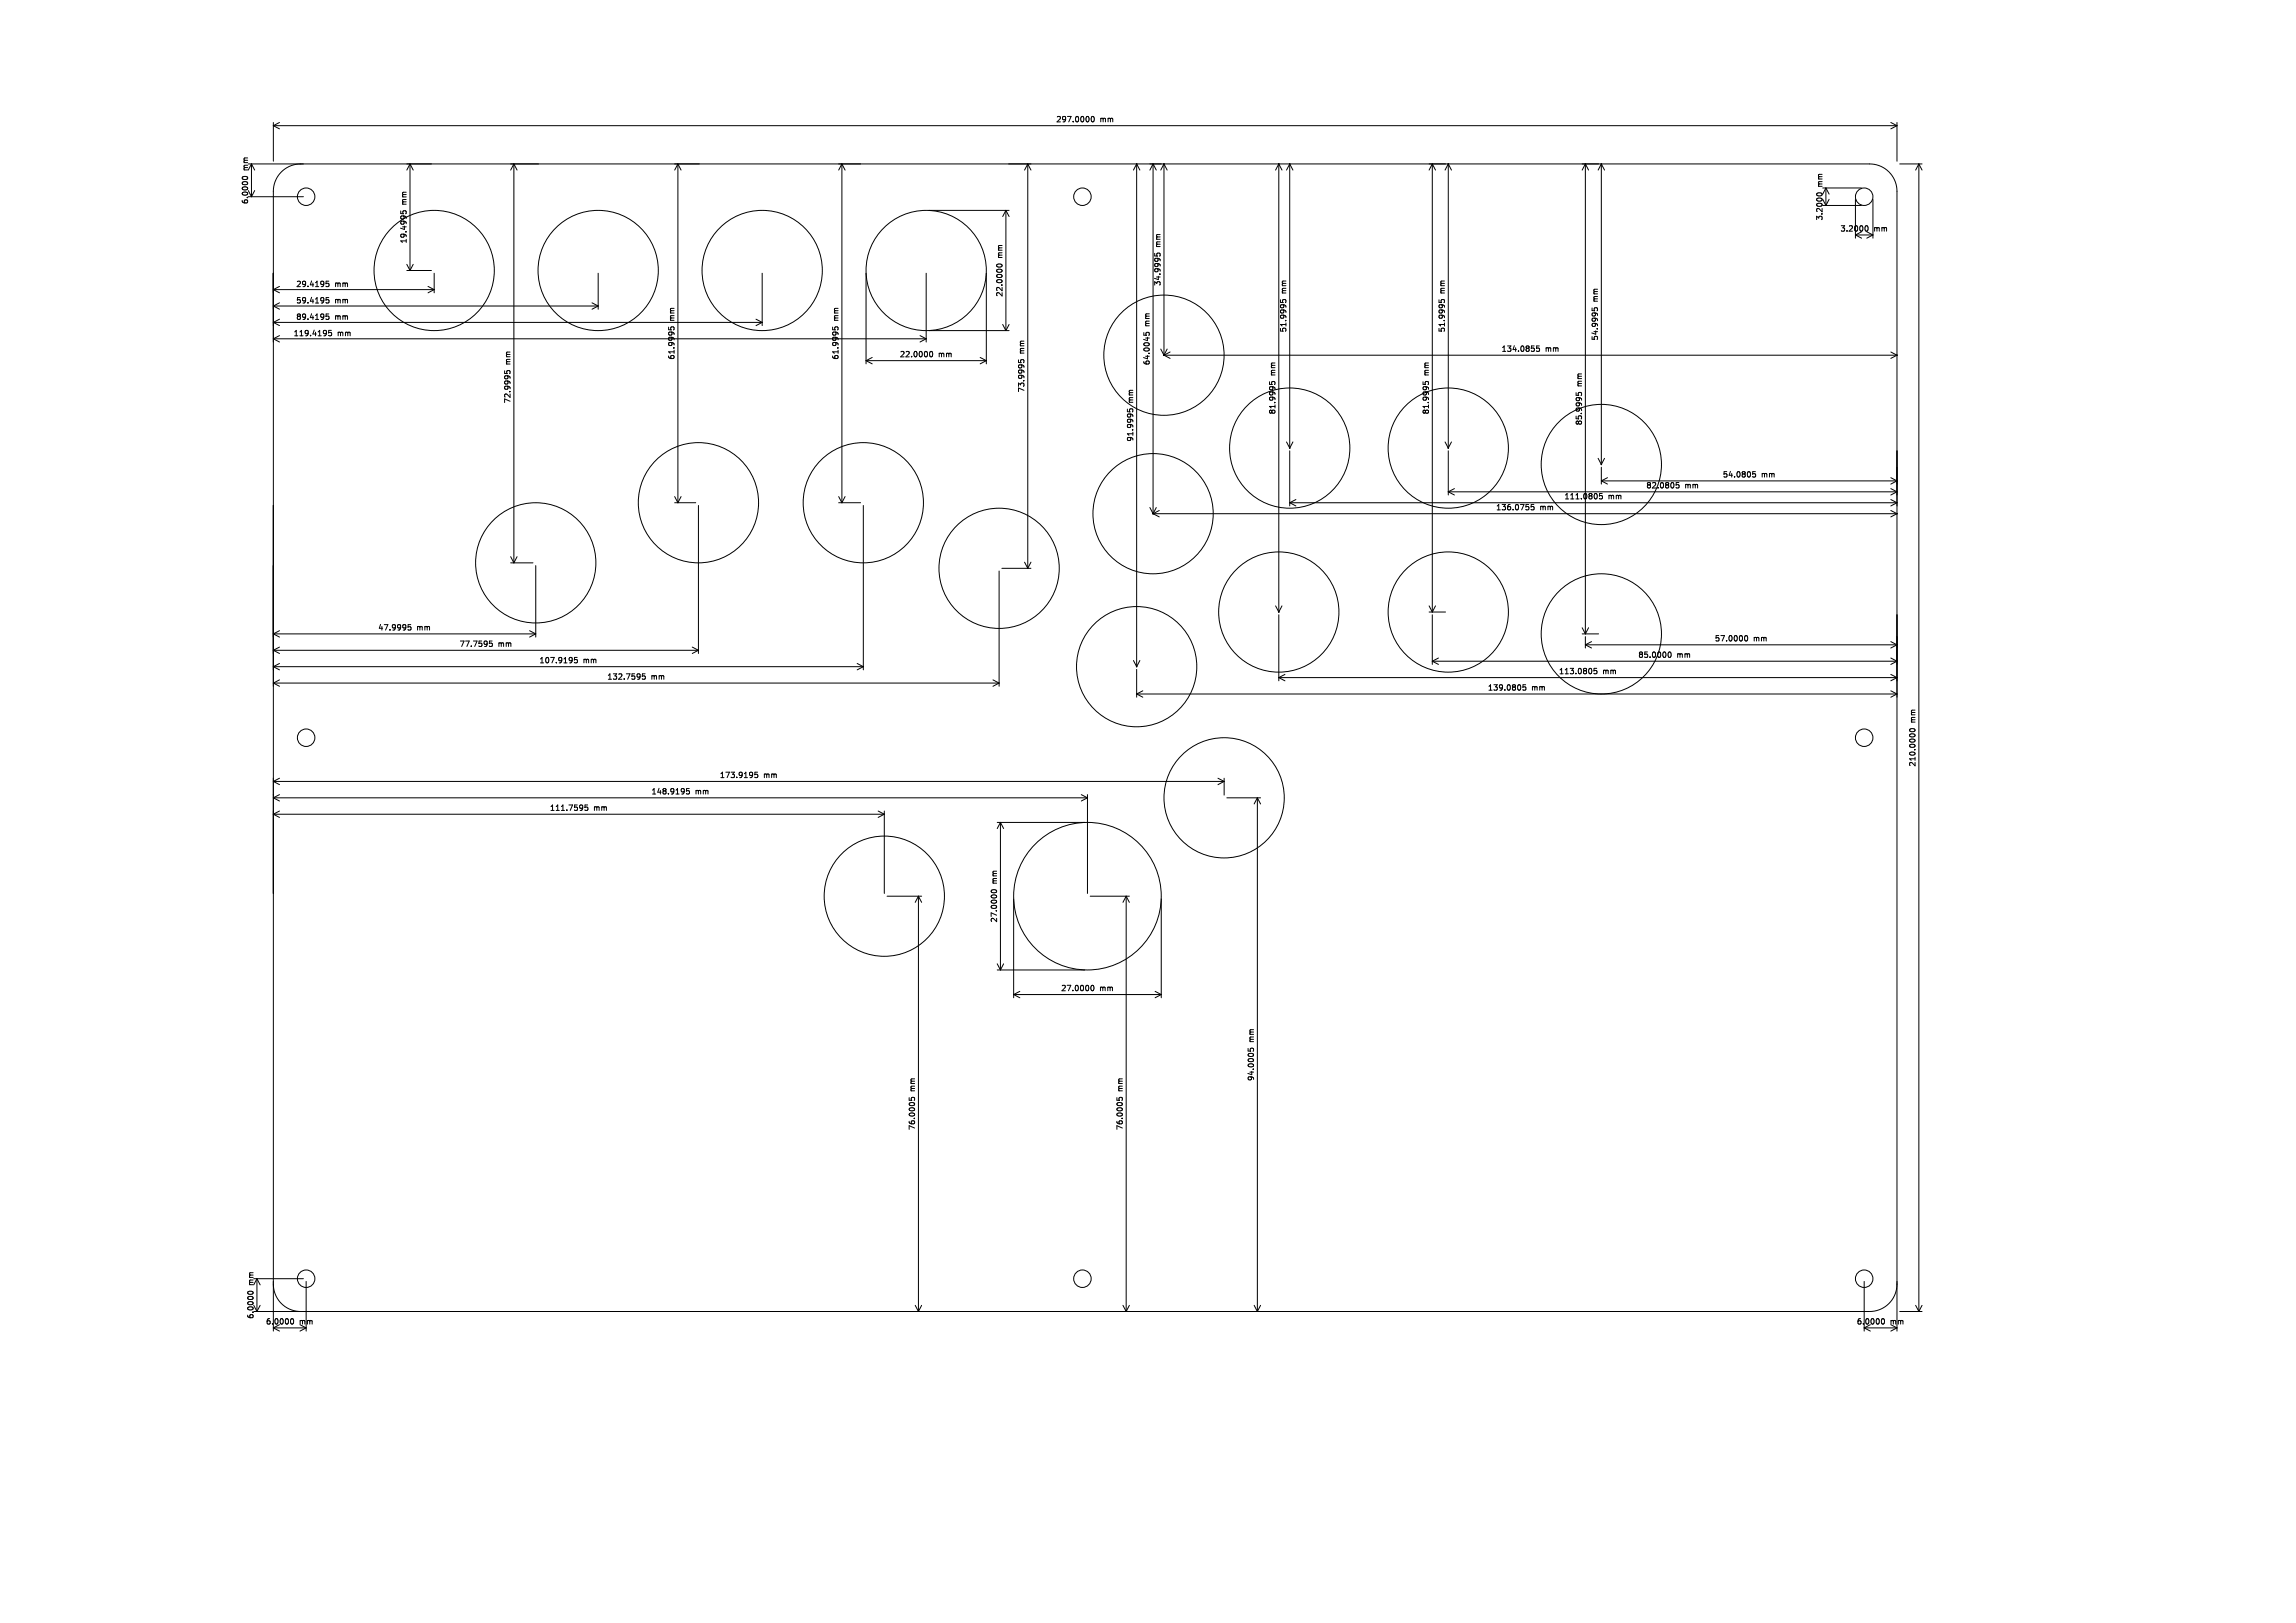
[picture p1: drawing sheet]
<svg xmlns="http://www.w3.org/2000/svg" width="420mm" height="297mm" viewBox="0 0 420 297" stroke-linecap="round" stroke-linejoin="round" font-family="sans-serif">
<defs><g id="words">
<g font-size="1.4">
<text x="193.1" y="22.6">297.0000</text>
<text x="201.2" y="22.6">mm</text>
<text x="45.6" y="31.2" transform="rotate(-90 45.6 31.2)">mm</text>
<text x="333.6" y="34.2" transform="rotate(-90 333.6 34.2)">mm</text>
<text x="45.6" y="37.5" transform="rotate(-90 45.6 37.5)">6.0000</text>
<text x="74.6" y="37.5" transform="rotate(-90 74.6 37.5)">mm</text>
<text x="333.6" y="40.5" transform="rotate(-90 333.6 40.5)">3.2000</text>
<text x="74.6" y="44.7" transform="rotate(-90 74.6 44.7)">19.4995</text>
<text x="183.6" y="47.2" transform="rotate(-90 183.6 47.2)">mm</text>
<text x="212.5" y="45.2" transform="rotate(-90 212.5 45.2)">mm</text>
<text x="336.5" y="42.6">3.2000</text>
<text x="342.8" y="42.6">mm</text>
<text x="54.1" y="52.7">29.4195</text>
<text x="61.3" y="52.7">mm</text>
<text x="212.5" y="52.4" transform="rotate(-90 212.5 52.4)">34.9995</text>
<text x="235.5" y="53.7" transform="rotate(-90 235.5 53.7)">mm</text>
<text x="264.5" y="53.7" transform="rotate(-90 264.5 53.7)">mm</text>
<text x="54.1" y="55.7">59.4195</text>
<text x="54.1" y="58.7">89.4195</text>
<text x="61.3" y="55.7">mm</text>
<text x="61.3" y="58.7">mm</text>
<text x="123.6" y="58.7" transform="rotate(-90 123.6 58.7)">mm</text>
<text x="153.6" y="58.7" transform="rotate(-90 153.6 58.7)">mm</text>
<text x="183.6" y="54.4" transform="rotate(-90 183.6 54.4)">22.0000</text>
<text x="210.5" y="59.7" transform="rotate(-90 210.5 59.7)">mm</text>
<text x="292.5" y="55.2" transform="rotate(-90 292.5 55.2)">mm</text>
<text x="53.6" y="61.7">119.4195</text>
<text x="61.7" y="61.7">mm</text>
<text x="123.6" y="65.9" transform="rotate(-90 123.6 65.9)">61.9995</text>
<text x="153.6" y="65.9" transform="rotate(-90 153.6 65.9)">61.9995</text>
<text x="164.5" y="65.6">22.0000</text>
<text x="171.7" y="65.6">mm</text>
<text x="187.6" y="64.7" transform="rotate(-90 187.6 64.7)">mm</text>
<text x="235.5" y="60.9" transform="rotate(-90 235.5 60.9)">51.9995</text>
<text x="264.5" y="60.9" transform="rotate(-90 264.5 60.9)">51.9995</text>
<text x="274.5" y="64.6">134.0855</text>
<text x="282.7" y="64.6">mm</text>
<text x="292.5" y="62.4" transform="rotate(-90 292.5 62.4)">54.9995</text>
<text x="93.6" y="66.7" transform="rotate(-90 93.6 66.7)">mm</text>
<text x="187.6" y="71.9" transform="rotate(-90 187.6 71.9)">73.9995</text>
<text x="210.5" y="66.9" transform="rotate(-90 210.5 66.9)">64.0045</text>
<text x="233.5" y="68.7" transform="rotate(-90 233.5 68.7)">mm</text>
<text x="261.6" y="68.7" transform="rotate(-90 261.6 68.7)">mm</text>
<text x="289.6" y="70.7" transform="rotate(-90 289.6 70.7)">mm</text>
<text x="93.6" y="73.9" transform="rotate(-90 93.6 73.9)">72.9995</text>
<text x="207.5" y="73.7" transform="rotate(-90 207.5 73.7)">mm</text>
<text x="233.5" y="75.9" transform="rotate(-90 233.5 75.9)">81.9995</text>
<text x="261.6" y="75.9" transform="rotate(-90 261.6 75.9)">81.9995</text>
<text x="289.6" y="77.9" transform="rotate(-90 289.6 77.9)">85.9995</text>
<text x="207.5" y="80.9" transform="rotate(-90 207.5 80.9)">91.9995</text>
<text x="301" y="89.6">82.0805</text>
<text x="308.2" y="89.6">mm</text>
<text x="315" y="87.6">54.0805</text>
<text x="322.2" y="87.6">mm</text>
<text x="273.6" y="93.6">136.0755</text>
<text x="281.7" y="93.6">mm</text>
<text x="286" y="91.6">111.0805</text>
<text x="294.2" y="91.6">mm</text>
<text x="69.1" y="115.6">47.9995</text>
<text x="76.3" y="115.6">mm</text>
<text x="83.9" y="118.6">77.7595</text>
<text x="91.1" y="118.6">mm</text>
<text x="313.6" y="117.6">57.0000</text>
<text x="320.8" y="117.6">mm</text>
<text x="98.5" y="121.6">107.9195</text>
<text x="106.7" y="121.6">mm</text>
<text x="111" y="124.6">132.7595</text>
<text x="119.1" y="124.6">mm</text>
<text x="285" y="123.6">113.0805</text>
<text x="293.2" y="123.6">mm</text>
<text x="299.6" y="120.6">85.0000</text>
<text x="306.8" y="120.6">mm</text>
<text x="272" y="126.6">139.0805</text>
<text x="280.2" y="126.6">mm</text>
<text x="350.6" y="132.3" transform="rotate(-90 350.6 132.3)">mm</text>
<text x="131.5" y="142.6">173.9195</text>
<text x="139.7" y="142.6">mm</text>
<text x="350.6" y="140.4" transform="rotate(-90 350.6 140.4)">210.0000</text>
<text x="100.5" y="148.6">111.7595</text>
<text x="108.6" y="148.6">mm</text>
<text x="119" y="145.6">148.9195</text>
<text x="127.2" y="145.6">mm</text>
<text x="182.6" y="161.7" transform="rotate(-90 182.6 161.7)">mm</text>
<text x="182.6" y="168.9" transform="rotate(-90 182.6 168.9)">27.0000</text>
<text x="194" y="181.6">27.0000</text>
<text x="201.2" y="181.6">mm</text>
<text x="229.6" y="190.7" transform="rotate(-90 229.6 190.7)">mm</text>
<text x="229.6" y="197.9" transform="rotate(-90 229.6 197.9)">94.0005</text>
<text x="167.6" y="199.7" transform="rotate(-90 167.6 199.7)">mm</text>
<text x="205.6" y="199.7" transform="rotate(-90 205.6 199.7)">mm</text>
<text x="167.6" y="206.9" transform="rotate(-90 167.6 206.9)">76.0005</text>
<text x="205.6" y="206.9" transform="rotate(-90 205.6 206.9)">76.0005</text>
<text x="46.6" y="235.2" transform="rotate(-90 46.6 235.2)">mm</text>
<text x="46.6" y="241.5" transform="rotate(-90 46.6 241.5)">6.0000</text>
<text x="48.5" y="242.6">6.0000</text>
<text x="54.8" y="242.6">mm</text>
<text x="339.5" y="242.6">6.0000</text>
<text x="345.8" y="242.6">mm</text>
</g>
</g></defs>
<g fill="none" stroke="#000" stroke-width=".18">
<path d="M44.5 32.8l-.2-.2a.53 .53 0 0 1 .5-.3 .53 .53 0 0 1 .5 .3l-.2 .2M45.4 30h296.6a5 5 0 0 1 5 5v208.6M45.4 36h10.1M46.6 31.1l-.6-1.1v6l.6-1.1M50 22.4v7.1M50 23h297M50 23l1.1 .6M51.1 22.4l-1.1 .6M55 30a5 5 0 0 0-5 5v208.6M73.3 38.6v.5h.5l-.1-.4 .5-.1 .1 .1-.1 .4M75 30v19.5M75 30l.6 1.1"/>
<path d="M75 30l-.6 1.1M94 30v73M94 30l.6 1.1M94 30l-.6 1.1M124 30v62M124 30l.6 1.1M124 30l-.6 1.1M154 30v62M154 30l.6 1.1M154 30l-.6 1.1M169.9 38.5h14.7M184 38.5v22"/>
<path d="M184 38.5l.6 1.1M184 38.5l-.6 1.1M188 30v74M188 30l.6 1.1M188 30l-.6 1.1M199.7 21.4l.1-.1a.53 .53 0 0 1 .4 .5 .53 .53 0 0 1-.4 .5l-.2-.4zM207.9 30v92M207.9 30l.6 1.1M207.9 30l-.6 1.1M210.9 30v64M210.9 30l.6 1.1M210.9 30l-.6 1.1"/>
<path d="M212.9 30v35M212.9 30l.6 1.1M212.9 30l-.6 1.1M233.9 30v82M233.9 30l.6 1.1M233.9 30l-.6 1.1M235.9 30v52M235.9 30l.6 1.1M235.9 30l-.6 1.1M262 30v82M262 30l.6 1.1M262 30l-.6 1.1"/>
<path d="M264.9 30v52M264.9 30l.6 1.1M264.9 30l-.6 1.1M290 30v86M290 30l.6 1.1M290 30l-.6 1.1M292.9 30v55M292.9 30l.6 1.1M292.9 30l-.6 1.1M332.5 35.8l-.2-.2a.53 .53 0 0 1 .5-.3 .53 .53 0 0 1 .5 .3l-.2 .2M333.4 34.4h7.1M333.4 37.6h7.1"/>
<path d="M334 34.4v3.2l.6-1.1M334 34.4l.6 1.1M334 34.4l-.6 1.1M339.4 36.5v7.1M342.6 36.5v7.1M345.9 22.4l1.1 .6M347 22.4v7.1M347 23l-1.1 .6M347.5 30h4.1M351 30v210M351 30l.6 1.1M351 30l-.6 1.1"/>
<path d="M50 56h59.4M50 56l1.1 .6M50 59h89.4M50 59l1.1 .6M50 53h29.4M50 53l1.1 .6M51.1 55.4l-1.1 .6M51.1 58.4l-1.1 .6M51.1 52.4l-1.1 .6M60.1 54.5h-.4l-.1 .4h.5v.5l-.1 .1-.4-.1M60.1 51.5h-.4l-.1 .4h.5v.5l-.1 .1-.4-.1M60.1 57.5h-.4l-.1 .4h.5v.5l-.1 .1-.4-.1"/>
<path d="M74.4 49.5h4.5M74.4 48.4l.6 1.1M75.6 48.4l-.6 1.1M78.3 52.4l1.1 .6M79.4 50v3.6M79.4 53l-1.1 .6M108.3 55.4l1.1 .6M109.4 50v6.6M109.4 56l-1.1 .6M122.3 59.9v.4l.5 .1-.1-.5h.5l.1 .1-.1 .4M138.3 58.4l1.1 .6M139.4 50v9.6"/>
<path d="M139.4 59l-1.1 .6M152.3 59.9v.4l.5 .1-.1-.5h.5l.1 .1-.1 .4M158.4 50v16.6M169.4 50v12.6M180.4 50v16.6M182.4 48.5a.49 .49 0 0 1 .5-.3 .49 .49 0 0 1 .4 .5 .49 .49 0 0 1-.6 .3 .49 .49 0 0 1-.3-.5zM183.4 59.4l.6 1.1M184.6 59.4l-.6 1.1M211.2 46.4v.4l.5 .1-.1-.5h.5l.1 .1-.1 .4M234.2 54.9v.4l.5 .1v-.5h.4l.1 .1-.1 .4M263.2 54.9v.4l.5 .1v-.5h.4l.1 .1-.1 .4M291.2 56.4v.4l.5 .1v-.5h.4l.1 .1-.1 .4"/>
<path d="M341.2 41.5l.2-.2a.53 .53 0 0 1 .3 .5 .53 .53 0 0 1-.3 .5l-.2-.2M341.5 42.4l1.1 .6M342.6 43h-3.2l1.1 .6M342.6 43l-1.1 .6M50 62h119.4M50 62l1.1 .6M51.1 61.4l-1.1 .6M60.6 60.5h-.5v.4h.5v.5l-.1 .1-.4-.1M92.3 67.9v.4l.5 .1-.1-.5h.5l.1 .1-.1 .4M158.4 66h22M158.4 66l1.1 .6M159.5 65.4l-1.1 .6"/>
<path d="M168.3 61.4l1.1 .6M169.4 62l-1.1 .6M169.9 60.5h14.7M170.1 64.4l.2-.1a.53 .53 0 0 1 .3 .5 .53 .53 0 0 1-.3 .5l-.3-.4zM179.3 65.4l1.1 .6M180.4 66l-1.1 .6M186.3 65.9v.4l.5 .1-.1-.5h.5l.1 .1-.1 .4M206.2 74.9v.4l.5 .1v-.5h.4l.1 .1-.1 .4M209.2 60.9v.4l.5 .1v-.5h.4l.1 .1-.1 .4M212.3 63.9l.6 1.1M212.9 65h134.1M212.9 65l1.1 .6"/>
<path d="M213.5 63.9l-.6 1.1M214 64.4l-1.1 .6M232.2 69.9v.4l.5 .1v-.5h.4l.1 .1-.1 .4M260.3 69.9v.4l.5 .1-.1-.5h.5l.1 .1-.1 .4M281.6 63.3h-.5v.5l.4-.1 .1 .5-.2 .1-.3-.1M288.3 71.9v.4l.5 .1-.1-.5h.5l.1 .1-.1 .4M345.9 64.4l1.1 .6M347 65l-1.1 .6M123.4 92h3.9M123.4 90.9l.6 1.1M124.6 90.9l-.6 1.1M127.8 92.5v27.1"/>
<path d="M153.4 92h4M153.4 90.9l.6 1.1M154.6 90.9l-.6 1.1M157.9 92.5v30.1M210.3 92.9l.6 1.1M210.9 94h136.1M210.9 94l1.2 .6M211.5 92.9l-.6 1.1M212.1 93.4l-1.2 .6M235.3 80.9l.6 1.1M235.9 82.5v10.1M235.9 92h111.1"/>
<path d="M235.9 92l1.1 .6M236.5 80.9l-.6 1.1M237 91.4l-1.1 .6M264.3 80.9l.6 1.1M264.9 82.5v8.1M264.9 90h82.1M264.9 90l1.1 .6M265.5 80.9l-.6 1.1M266 89.4l-1.1 .6M280.6 92.3h-.5v.5l.4-.1 .1 .5-.2 .1-.3-.1M292.3 83.9l.6 1.1M292.9 85.5v3.1"/>
<path d="M292.9 88h54.1M292.9 88l1.1 .6M293.1 90.3h-.5v.5l.4-.1 .1 .5-.2 .1-.3-.1M293.5 83.9l-.6 1.1M294 87.4l-1.1 .6M307.1 88.3h-.5v.5l.5-.1v.5l-.1 .1-.4-.1M321.1 86.3h-.5v.5l.5-.1v.5l-.1 .1-.4-.1M345.9 91.4l1.1 .6M345.9 89.4l1.1 .6M345.9 87.4l1.1 .6M345.9 93.4l1.1 .6M347 92l-1.1 .6"/>
<path d="M347 90l-1.1 .6M347 88l-1.1 .6M347 94l-1.1 .6M50 116h48M50 119h77.8M50 119l1.1 .6M50 116l1.1 .6M51.1 118.4l-1.1 .6M51.1 115.4l-1.1 .6M75.1 114.3h-.4l-.1 .5 .5-.1v.5l-.1 .1-.4-.1M90 117.3h-.5v.5l.5-.1v.5l-.1 .1-.4-.1M93.4 103h4.1"/>
<path d="M93.4 101.9l.6 1.1M94.6 101.9l-.6 1.1M96.9 115.4l1.1 .6M98 103.5v13.1M98 116l-1.1 .6M126.6 118.4l1.2 .6M127.8 119l-1.2 .6M182.8 104.5v21.1M183.3 104h5.3M187.4 102.9l.6 1.1M188.6 102.9l-.6 1.1M233.3 110.9l.6 1.1"/>
<path d="M233.9 112.5v12.1M234.5 110.9l-.6 1.1M261.4 112h3M261.4 110.9l.6 1.1M262 112.5v9.1M262.6 110.9l-.6 1.1M289.4 116h3M289.4 114.9l.6 1.1M290 116.5v2.1M290 118h57M290 118l1.1 .6M290.6 114.9l-.6 1.1"/>
<path d="M291.1 117.4l-1.1 .6M305.2 119.4l.2-.1a.53 .53 0 0 1 .3 .5 .53 .53 0 0 1-.3 .5l-.3-.4zM319.3 116.4l.1-.1a.53 .53 0 0 1 .3 .5 .53 .53 0 0 1-.3 .5 .66 .66 0 0 1-.1-.9zM345.9 117.4l1.1 .6M347 118l-1.1 .6M50 125h132.8M50 125l1.1 .6M50 122h107.9M50 122l1.1 .6M51.1 124.4l-1.1 .6M51.1 121.4l-1.1 .6M105.6 120.3h-.5v.5l.4-.1 .1 .5-.2 .1-.3-.1"/>
<path d="M118 123.3h-.5v.5l.5-.1v.5l-.1 .1-.4-.1M156.8 121.4l1.1 .6M157.9 122l-1.1 .6M181.6 124.4l1.2 .6M182.8 125l-1.2 .6M207.3 120.9l.6 1.1M207.9 122.5v5.1M207.9 127h139.1M207.9 127l1.1 .6M208.5 120.9l-.6 1.1M209 126.4l-1.1 .6M233.9 124h113.1"/>
<path d="M233.9 124l1.1 .6M235 123.4l-1.1 .6M262 121h85M262 121l1.1 .6M263.1 120.4l-1.1 .6M279.1 125.3h-.5v.5l.4-.1 .1 .5-.2 .1-.3-.1M292.1 122.3h-.5v.5l.4-.1 .1 .5-.2 .1-.3-.1M345.9 120.4l1.1 .6M345.9 123.4l1.1 .6M345.9 126.4l1.1 .6M347 121l-1.1 .6M347 124l-1.1 .6"/>
<path d="M347 127l-1.1 .6M349.4 133.5a.49 .49 0 0 1 .5-.2 .49 .49 0 0 1 .4 .5 .49 .49 0 0 1-.6 .2 .49 .49 0 0 1-.3-.5zM50 146h148.9M50 143h173.9M50 143l1.1 .6M50 146l1.1 .6M50 149h111.8M50 149l1.1 .6M51.1 142.4l-1.1 .6M51.1 145.4l-1.1 .6M51.1 148.4l-1.1 .6M107.5 147.3h-.5v.5l.5-.1v.5l-.1 .1-.4-.1"/>
<path d="M126.1 144.3h-.5v.5l.4-.1 .1 .5-.2 .1-.3-.1M138.6 141.3h-.5v.5l.4-.1 .1 .5-.2 .1-.3-.1M160.6 148.4l1.2 .6M161.8 148.4v15.1M161.8 149l-1.2 .6M182.4 150.5h16M183 150.5v27M183 150.5l.6 1.1M183 150.5l-.6 1.1M197.8 145.4l1.1 .6M198.9 145.4v18.1M198.9 146l-1.1 .6"/>
<path d="M222.8 142.4l1.1 .6M223.9 142.4v3.1M223.9 143l-1.1 .6M224.4 146h6.2M230 146v94M230 146l.6 1.1M230 146l-.6 1.1M162.3 164h6.3M168 164v76M168 164l.6 1.1M168 164l-.6 1.1M181.4 163a.49 .49 0 0 1 .5-.3 .49 .49 0 0 1 .4 .5 .49 .49 0 0 1-.6 .3 .49 .49 0 0 1-.3-.5z"/>
<path d="M182.4 177.5h16M182.4 176.4l.6 1.1M183.6 176.4l-.6 1.1M185.4 164.5v18.1M199.4 164h7.2M206 164v76M206 164l.6 1.1M206 164l-.6 1.1M212.4 164.5v18.1M185.4 182h27M185.4 182l1.1 .6M186.5 181.4l-1.1 .6"/>
<path d="M199.7 180.4l.1-.1a.53 .53 0 0 1 .3 .5 .53 .53 0 0 1-.3 .5 .66 .66 0 0 1-.1-.9zM211.3 181.4l1.1 .6M212.4 182l-1.1 .6M228.3 191.9v.4l.5 .1-.1-.5h.5l.1 .1-.1 .4M166.3 200.9v.4l.5 .1-.1-.5h.5l.1 .1-.1 .4M204.3 200.9v.4l.5 .1-.1-.5h.5l.1 .1-.1 .4M45.5 236.8l-.2-.2a.53 .53 0 0 1 .5-.3 .53 .53 0 0 1 .5 .3l-.2 .2M46.4 234h9.1M47.6 235.1l-.6-1.1v6l.6-1.1M50 235a5 5 0 0 0 5 5M56 234.5v9.1M167.4 238.9l.6 1.1"/>
<path d="M168.6 238.9l-.6 1.1M205.4 238.9l.6 1.1M206.6 238.9l-.6 1.1M229.4 238.9l.6 1.1M230.6 238.9l-.6 1.1M341 234.5v9.1M347 235a5 5 0 0 1-5 5h-295.6M350.4 238.9l.6 1.1M351.6 238.9l-.6 1.1M51.1 243.6l-1.1-.6h6l-1.1 .6M53.2 241.5l.2-.2a.53 .53 0 0 1 .3 .5 .53 .53 0 0 1-.3 .5l-.2-.2M342.1 243.6l-1.1-.6h6l-1.1 .6"/>
<path d="M344.2 241.5l.2-.2a.53 .53 0 0 1 .3 .5 .53 .53 0 0 1-.3 .5l-.2-.2M347.5 240h4.1"/>
<circle cx="56" cy="36" r="1.6"/>
<circle cx="198" cy="36" r="1.6"/>
<circle cx="341" cy="36" r="1.6"/>
<circle cx="79.4" cy="49.5" r="11"/>
<circle cx="109.4" cy="49.5" r="11"/>
<circle cx="139.4" cy="49.5" r="11"/>
<circle cx="169.4" cy="49.5" r="11"/>
<circle cx="212.9" cy="65" r="11"/>
<circle cx="127.8" cy="92" r="11"/>
<circle cx="157.9" cy="92" r="11"/>
<circle cx="210.9" cy="94" r="11"/>
<circle cx="235.9" cy="82" r="11"/>
<circle cx="264.9" cy="82" r="11"/>
<circle cx="292.9" cy="85" r="11"/>
<circle cx="98" cy="103" r="11"/>
<circle cx="182.8" cy="104" r="11"/>
<circle cx="233.9" cy="112" r="11"/>
<circle cx="264.9" cy="112" r="11"/>
<circle cx="292.9" cy="116" r="11"/>
<circle cx="56" cy="135" r="1.6"/>
<circle cx="207.9" cy="122" r="11"/>
<circle cx="341" cy="135" r="1.6"/>
<circle cx="223.9" cy="146" r="11"/>
<circle cx="161.8" cy="164" r="11"/>
<circle cx="198.9" cy="164" r="13.5"/>
<circle cx="56" cy="234" r="1.6"/>
<circle cx="198" cy="234" r="1.6"/>
<circle cx="341" cy="234" r="1.6"/>
</g>
<g fill="#000" stroke="#000" stroke-width=".18">
<circle cx="207.9" cy="30" r=".05"/>
<circle cx="212.9" cy="30" r=".05"/>
<circle cx="233.9" cy="30" r=".05"/>
<circle cx="235.9" cy="30" r=".05"/>
<circle cx="264.9" cy="30" r=".05"/>
<circle cx="292.9" cy="30" r=".05"/>
<circle cx="212.9" cy="65" r=".05"/>
<circle cx="347" cy="65" r=".05"/>
<circle cx="210.9" cy="94" r=".05"/>
<circle cx="235.9" cy="82" r=".05"/>
<circle cx="264.9" cy="82" r=".05"/>
<circle cx="292.9" cy="85" r=".05"/>
<circle cx="347" cy="94" r=".05"/>
<circle cx="233.9" cy="112" r=".05"/>
<circle cx="207.9" cy="122" r=".05"/>
</g>
<use href="#words"/>
</svg>
